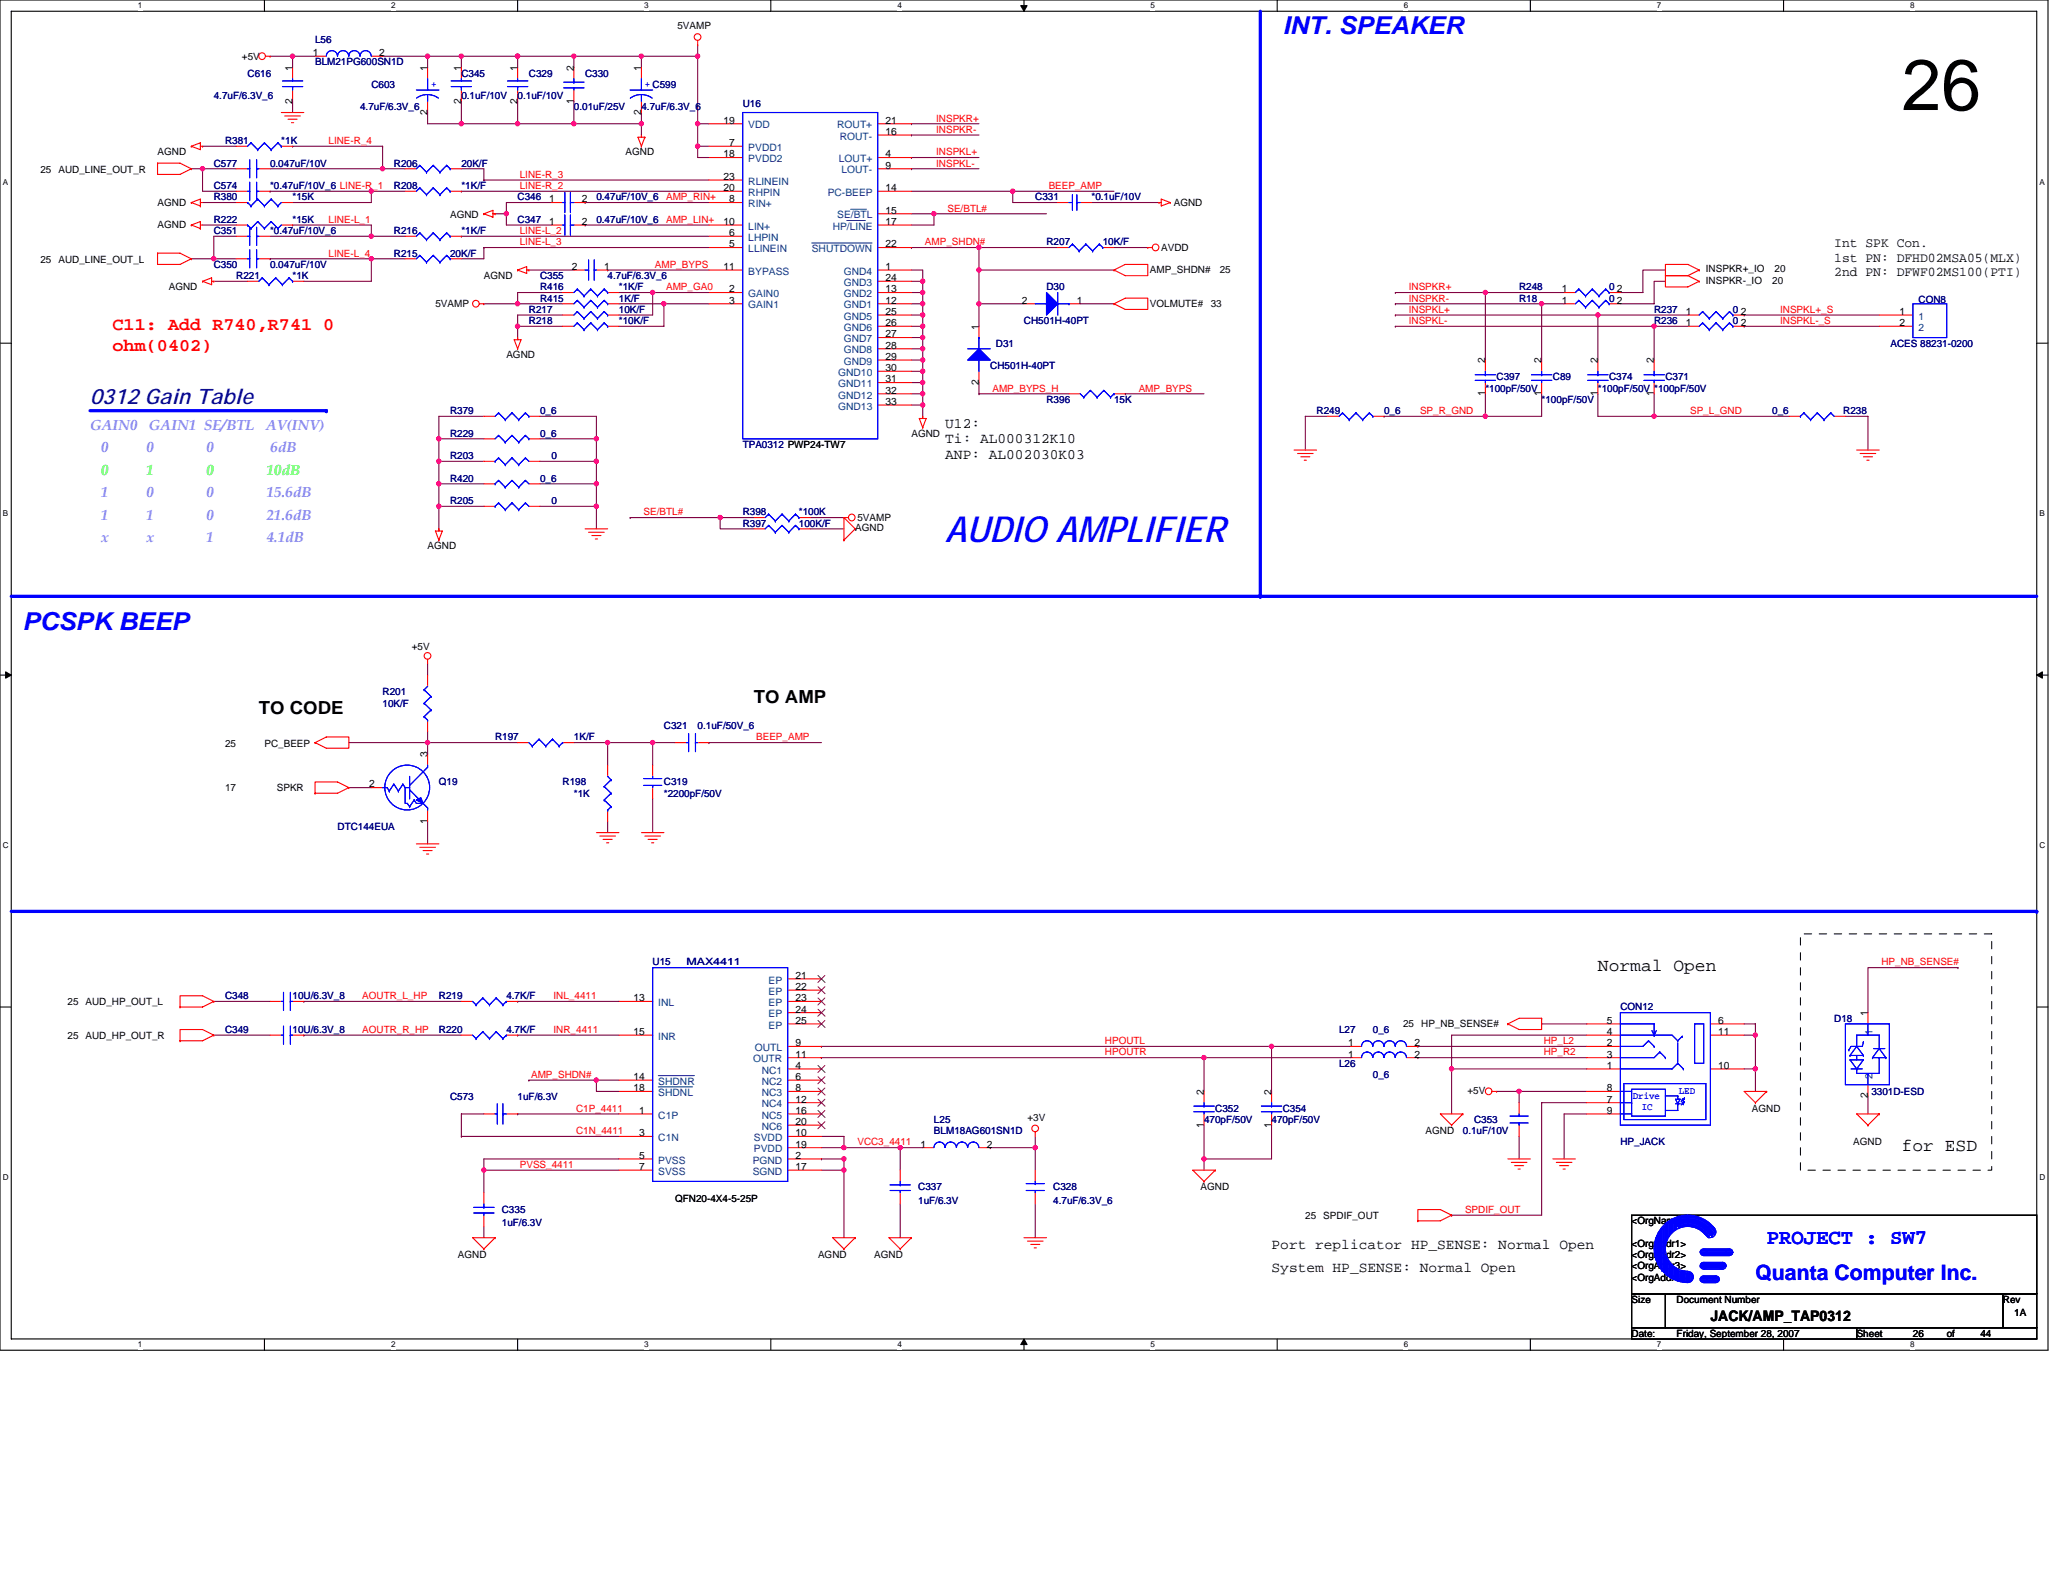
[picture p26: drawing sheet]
<svg xmlns="http://www.w3.org/2000/svg" width="279mm" height="216mm" viewBox="0 0 279 216" stroke-linecap="round" stroke-linejoin="round" font-family="sans-serif">
<defs><g id="words">
<text font-size="9.7" x="257.6" y="14.9">26</text>
<text font-size="4.9" fill="#00f" x="128" y="73.4">AUDIO AMPLIFIER</text>
<g font-size="3.3" fill="#00f">
<text x="173.7" y="4.6">INT. SPEAKER</text>
<text x="3" y="85.4">PCSPK BEEP</text>
</g>
<text font-size="2.9" fill="#0000a0" x="12.2" y="54.7">0312 Gain Table</text>
<g font-size="2.9" fill="#00f">
<text x="237.7" y="173.4">Quanta Computer Inc.</text>
<text x="239.3" y="168.5">PROJECT : SW7</text>
</g>
<g font-size="2.4" fill="#f00">
<text x="15.2" y="44.7">C11: Add R740,R741 0</text>
<text x="15.2" y="47.5">ohm(0402)</text>
</g>
<g font-size="2.4">
<text x="102.1" y="95.2">TO AMP</text>
<text x="35.1" y="96.8">TO CODE</text>
<text x="216.4" y="131.5">Normal Open</text>
<text x="257.6" y="155.9">for ESD</text>
</g>
<g font-size="2" fill="#8080ff">
<text x="12.2" y="58.2">GAIN0</text>
<text x="20.2" y="58.2">GAIN1 SE/BTL</text>
<text x="36" y="58.2">AV(INV)</text>
<text x="13.7" y="61.3">0</text>
<text x="19.8" y="61.3">0</text>
<text x="28" y="61.3">0</text>
<text x="36.6" y="61.3">6dB</text>
<text x="13.7" y="70.4">1</text>
<text x="13.7" y="67.4">1</text>
<text x="19.8" y="70.4">1</text>
<text x="19.8" y="67.4">0</text>
<text x="28" y="70.4">0</text>
<text x="28" y="67.4">0</text>
<text x="36.1" y="70.4">21.6dB</text>
<text x="36.1" y="67.4">15.6dB</text>
<text x="13.7" y="73.5">x</text>
<text x="19.8" y="73.5">x</text>
<text x="28" y="73.5">1</text>
<text x="36.1" y="73.5">4.1dB</text>
</g>
<g font-size="2">
<text x="128" y="58">U12:</text>
<text x="128" y="60">Ti: AL000312K10</text>
<text x="128" y="62.1">ANP: AL002030K03</text>
<text x="172.2" y="169.2">Port replicator HP_SENSE: Normal Open</text>
<text x="172.2" y="172.3">System HP_SENSE: Normal Open</text>
<text x="231.6" y="178.9">JACK/AMP_TAP0312</text>
</g>
<g font-size="2" fill="#0f0">
<text x="13.7" y="64.3">0</text>
<text x="19.8" y="64.3">1</text>
<text x="28" y="64.3">0</text>
<text x="36.1" y="64.3">10dB</text>
</g>
<g font-size="1.8">
<text x="248.4" y="33.5">Int SPK Con.</text>
<text x="248.4" y="35.4">1st PN: DFHD02MSA05(MLX)</text>
<text x="248.4" y="37.4">2nd PN: DFWF02MS100(PTI)</text>
</g>
<g font-size="1.4" fill="#000080">
<text x="42.7" y="5.8">L56</text>
<text x="33.5" y="10.4">C616</text>
<text x="42.7" y="8.8">BLM21PG600SN1D</text>
<text x="50.3" y="11.9">C603</text>
<text x="62.5" y="10.4">C345</text>
<text x="71.6" y="10.4">C329</text>
<text x="79.2" y="10.4">C330</text>
<text x="29" y="13.4">4.7uF/6.3V_6</text>
<text x="48.8" y="14.9">4.7uF/6.3V_6</text>
<text x="62.5" y="13.4">0.1uF/10V</text>
<text x="70.1" y="13.4">0.1uF/10V</text>
<text x="77.7" y="14.9">0.01uF/25V</text>
<text x="86.9" y="14.9">4.7uF/6.3V_6</text>
<text x="100.6" y="14.5">U16</text>
<text x="29" y="22.6">C577</text>
<text x="30.5" y="19.5">R381</text>
<text x="36.6" y="22.6">0.047uF/10V</text>
<text x="38.1" y="19.5">*1K</text>
<text x="53.3" y="22.6">R206</text>
<text x="62.5" y="22.6">20K/F</text>
<text x="29" y="25.6">C574</text>
<text x="29" y="27.1">R380</text>
<text x="36.6" y="25.6">*0.47uF/10V_6 LINE-R_1</text>
<text x="39.6" y="27.1">*15K</text>
<text x="53.3" y="25.6">R208</text>
<text x="62.5" y="25.6">*1K/F</text>
<text x="70.1" y="27.1">C346</text>
<text x="80.8" y="27.1">0.47uF/10V_6</text>
<text x="140.2" y="27.1">C331</text>
<text x="147.8" y="27.1">*0.1uF/10V</text>
<text x="29" y="31.7">C351</text>
<text x="29" y="30.2">R222</text>
<text x="36.6" y="31.7">*0.47uF/10V_6</text>
<text x="39.6" y="30.2">*15K</text>
<text x="53.3" y="34.8">R215</text>
<text x="53.3" y="31.7">R216</text>
<text x="61" y="34.8">20K/F</text>
<text x="62.5" y="31.7">*1K/F</text>
<text x="70.1" y="30.2">C347</text>
<text x="80.8" y="30.2">0.47uF/10V_6</text>
<text x="141.7" y="33.2">R207</text>
<text x="149.4" y="33.2">10K/F</text>
<text x="29" y="36.3">C350</text>
<text x="32" y="37.8">R221</text>
<text x="36.6" y="36.3">0.047uF/10V</text>
<text x="39.6" y="37.8">*1K</text>
<text x="73.2" y="40.9">R415</text>
<text x="73.2" y="37.8">C355</text>
<text x="73.2" y="39.3">R416</text>
<text x="82.3" y="37.8">4.7uF/6.3V_6</text>
<text x="83.8" y="40.9">1K/F</text>
<text x="83.8" y="39.3">*1K/F</text>
<text x="141.7" y="39.3">D30</text>
<text x="205.7" y="40.9">R18</text>
<text x="205.7" y="39.3">R248</text>
<text x="217.9" y="39.3">0</text>
<text x="217.9" y="40.9">0</text>
<text x="259.8" y="41">CON8</text>
<text x="71.6" y="42.4">R217</text>
<text x="71.6" y="43.9">R218</text>
<text x="83.8" y="42.4">10K/F</text>
<text x="83.8" y="43.9">*10K/F</text>
<text x="134.9" y="46.9">D31</text>
<text x="138.7" y="43.9">CH501H-40PT</text>
<text x="224" y="43.9">R236</text>
<text x="224" y="42.4">R237</text>
<text x="234.7" y="43.9">0</text>
<text x="234.7" y="42.4">0</text>
<text x="256" y="46.9">ACES 88231-0200</text>
<text x="134.1" y="50">CH501H-40PT</text>
<text x="201.2" y="53">*100pF/50V</text>
<text x="202.7" y="51.5">C397</text>
<text x="210.3" y="51.5">C89</text>
<text x="216.4" y="53">*100pF/50V *100pF/50V</text>
<text x="217.9" y="51.5">C374</text>
<text x="225.6" y="51.5">C371</text>
<text x="61" y="56.1">R379</text>
<text x="61" y="59.1">R229</text>
<text x="73.2" y="56.1">0_6</text>
<text x="73.2" y="59.1">0_6</text>
<text x="141.7" y="54.6">R396</text>
<text x="150.9" y="54.6">15K</text>
<text x="178.3" y="56.1">R249</text>
<text x="187.5" y="56.1">0_6</text>
<text x="208.8" y="54.6">*100pF/50V</text>
<text x="240" y="56.1">0_6</text>
<text x="249.6" y="56.1">R238</text>
<text x="61" y="65.2">R420</text>
<text x="61" y="62.2">R203</text>
<text x="73.2" y="65.2">0_6</text>
<text x="74.7" y="62.2">0</text>
<text x="100.6" y="60.7">TPA0312 PWP24-TW7</text>
<text x="61" y="68.3">R205</text>
<text x="74.7" y="68.3">0</text>
<text x="100.6" y="71.3">R397</text>
<text x="100.6" y="69.8">R398</text>
<text x="108.2" y="71.3">100K/F</text>
<text x="108.2" y="69.8">*100K</text>
<text x="51.8" y="94.2">R201</text>
<text x="51.8" y="95.7">10K/F</text>
<text x="67.1" y="100.3">R197</text>
<text x="77.7" y="100.3">1K/F</text>
<text x="89.9" y="98.8">C321</text>
<text x="94.5" y="98.8">0.1uF/50V_6</text>
<text x="59.4" y="106.4">Q19</text>
<text x="76.2" y="106.4">R198</text>
<text x="77.7" y="107.9">*1K</text>
<text x="89.9" y="106.4">C319</text>
<text x="89.9" y="107.9">*2200pF/50V</text>
<text x="45.7" y="112.5">DTC144EUA</text>
<text x="88.4" y="130.8">U15</text>
<text x="93" y="130.8">MAX4411</text>
<text x="30.5" y="135.3">C348</text>
<text x="39.6" y="135.3">10U/6.3V_8</text>
<text x="59.4" y="135.3">R219</text>
<text x="68.6" y="135.3">4.7K/F</text>
<text x="219.5" y="136.9">CON12</text>
<text x="30.5" y="139.9">C349</text>
<text x="39.6" y="139.9">10U/6.3V_8</text>
<text x="59.4" y="139.9">R220</text>
<text x="68.6" y="139.9">4.7K/F</text>
<text x="181.4" y="139.9">L27</text>
<text x="185.9" y="139.9">0_6</text>
<text x="248.4" y="138.4">D18</text>
<text x="61" y="149.1">C573</text>
<text x="70.1" y="149.1">1uF/6.3V</text>
<text x="181.4" y="144.5">L26</text>
<text x="185.9" y="146">0_6</text>
<text x="253.4" y="148.3">3301D-ESD</text>
<text x="126.5" y="152.1">L25</text>
<text x="126.5" y="153.6">BLM18AG601SN1D</text>
<text x="163.1" y="152.1">470pF/50V</text>
<text x="164.6" y="150.6">C352</text>
<text x="172.2" y="152.1">470pF/50V</text>
<text x="173.7" y="150.6">C354</text>
<text x="198.1" y="153.6">0.1uF/10V</text>
<text x="199.6" y="152.1">C353</text>
<text x="219.5" y="155.2">HP_JACK</text>
<text x="124.4" y="161.2">C337</text>
<text x="142.6" y="161.2">C328</text>
<text x="68" y="164.3">C335</text>
<text x="68" y="166.1">1uF/6.3V</text>
<text x="124.4" y="163.1">1uF/6.3V</text>
<text x="142.6" y="163.1">4.7uF/6.3V_6</text>
</g>
<g font-size="1.4">
<text x="91.7" y="4">5VAMP</text>
<text x="32.8" y="8.1">+5V</text>
<text x="39.6" y="9.6" transform="rotate(-90 39.6 9.6)">1</text>
<text x="42.4" y="7.6">1</text>
<text x="51.4" y="7.6">2</text>
<text x="57.9" y="9.6" transform="rotate(-90 57.9 9.6)">1</text>
<text x="62.5" y="9.6" transform="rotate(-90 62.5 9.6)">1</text>
<text x="70.1" y="9.6" transform="rotate(-90 70.1 9.6)">1</text>
<text x="77.7" y="9.6" transform="rotate(-90 77.7 9.6)">2</text>
<text x="86.8" y="9.6" transform="rotate(-90 86.8 9.6)">1</text>
<text x="39.6" y="14" transform="rotate(-90 39.6 14)">2</text>
<text x="57.9" y="15.6" transform="rotate(-90 57.9 15.6)">2</text>
<text x="62.5" y="14" transform="rotate(-90 62.5 14)">2</text>
<text x="70.1" y="14" transform="rotate(-90 70.1 14)">2</text>
<text x="77.7" y="14" transform="rotate(-90 77.7 14)">1</text>
<text x="86.8" y="15.6" transform="rotate(-90 86.8 15.6)">2</text>
<text x="98" y="16.7">19</text>
<text x="119.9" y="16.7">21</text>
<text x="5.5" y="23.5">25 AUD_LINE_OUT_R</text>
<text x="21.3" y="21">AGND</text>
<text x="84.7" y="21">AGND</text>
<text x="98" y="21.3">18</text>
<text x="98.8" y="19.8">7</text>
<text x="119.9" y="21.3">4</text>
<text x="119.9" y="18.3">16</text>
<text x="119.9" y="22.8">9</text>
<text x="21.3" y="27.9">AGND</text>
<text x="61" y="29.6">AGND</text>
<text x="74.4" y="27.4">1</text>
<text x="78.8" y="27.4">2</text>
<text x="98" y="24.4">23</text>
<text x="98" y="25.9">20</text>
<text x="98.8" y="27.4">8</text>
<text x="119.9" y="28.9">15</text>
<text x="119.9" y="25.9">14</text>
<text x="159" y="27.9">AGND</text>
<text x="5.5" y="35.7">25 AUD_LINE_OUT_L</text>
<text x="21.3" y="30.9">AGND</text>
<text x="74.4" y="30.5">1</text>
<text x="78.8" y="30.5">2</text>
<text x="98" y="30.5">10</text>
<text x="98.8" y="32">6</text>
<text x="98.8" y="33.5">5</text>
<text x="119.9" y="33.5">22</text>
<text x="119.9" y="30.5">17</text>
<text x="157.3" y="34">AVDD</text>
<text x="22.9" y="39.3">AGND</text>
<text x="59" y="41.6">5VAMP</text>
<text x="65.5" y="37.8">AGND</text>
<text x="77.4" y="36.6">2</text>
<text x="81.8" y="36.6">1</text>
<text x="98" y="36.6">11</text>
<text x="98.8" y="39.6">2</text>
<text x="98.8" y="41.1">3</text>
<text x="119.9" y="38.1">24</text>
<text x="119.9" y="39.6">13</text>
<text x="119.9" y="41.1">12</text>
<text x="119.9" y="36.6">1</text>
<text x="138.4" y="41.1">2</text>
<text x="145.8" y="41.1">1</text>
<text x="155.7" y="41.6">VOLMUTE#</text>
<text x="155.7" y="37">AMP_SHDN#</text>
<text x="164" y="41.6">33</text>
<text x="165.2" y="37">25</text>
<text x="211.5" y="41.1">1</text>
<text x="211.5" y="39.6">1</text>
<text x="219" y="41.1">2</text>
<text x="219" y="39.6">2</text>
<text x="231" y="36.9">INSPKR+_IO</text>
<text x="231" y="38.4">INSPKR-_IO</text>
<text x="240" y="38.4">20</text>
<text x="240.3" y="36.9">20</text>
<text x="119.9" y="42.7">25</text>
<text x="119.9" y="44.2">26</text>
<text x="119.9" y="45.7">27</text>
<text x="119.9" y="47.2">28</text>
<text x="132.6" y="44.7" transform="rotate(-90 132.6 44.7)">1</text>
<text x="228.3" y="44.2">1</text>
<text x="228.3" y="42.7">1</text>
<text x="235.8" y="44.2">2</text>
<text x="235.8" y="42.7">2</text>
<text x="257.3" y="42.7">1</text>
<text x="257.3" y="44.2">2</text>
<text x="68.6" y="48.5">AGND</text>
<text x="119.9" y="48.7">29</text>
<text x="119.9" y="50.3">30</text>
<text x="119.9" y="51.8">31</text>
<text x="119.9" y="53.3">32</text>
<text x="132.6" y="52.1" transform="rotate(-90 132.6 52.1)">2</text>
<text x="201.1" y="53.7" transform="rotate(-90 201.1 53.7)">1</text>
<text x="201.1" y="49.2" transform="rotate(-90 201.1 49.2)">2</text>
<text x="208.8" y="53.7" transform="rotate(-90 208.8 53.7)">1</text>
<text x="208.8" y="49.2" transform="rotate(-90 208.8 49.2)">2</text>
<text x="216.4" y="53.7" transform="rotate(-90 216.4 53.7)">1</text>
<text x="216.4" y="49.2" transform="rotate(-90 216.4 49.2)">2</text>
<text x="224" y="53.7" transform="rotate(-90 224 53.7)">1</text>
<text x="224" y="49.2" transform="rotate(-90 224 49.2)">2</text>
<text x="119.9" y="54.8">33</text>
<text x="123.4" y="59.1">AGND</text>
<text x="115.8" y="71.9">AGND</text>
<text x="116.1" y="70.6">5VAMP</text>
<text x="57.9" y="74.4">AGND</text>
<text x="55.8" y="88.1">+5V</text>
<text x="30.5" y="101.2">25</text>
<text x="35.8" y="101.2">PC_BEEP</text>
<text x="30.5" y="107.1">17</text>
<text x="37.5" y="107.1">SPKR</text>
<text x="50" y="106.7">2</text>
<text x="57.9" y="102.6" transform="rotate(-90 57.9 102.6)">3</text>
<text x="57.9" y="111.6" transform="rotate(-90 57.9 111.6)">1</text>
<text x="9.1" y="136.1">25 AUD_HP_OUT_L</text>
<text x="85.8" y="135.6">13</text>
<text x="107.7" y="132.6">21</text>
<text x="107.7" y="134.1">22</text>
<text x="107.7" y="135.6">23</text>
<text x="107.7" y="137.1">24</text>
<text x="253" y="137.6" transform="rotate(-90 253 137.6)">1</text>
<text x="9.1" y="140.7">25 AUD_HP_OUT_R</text>
<text x="85.8" y="140.2">15</text>
<text x="107.7" y="143.2">11</text>
<text x="107.7" y="141.7">9</text>
<text x="107.7" y="138.7">25</text>
<text x="182.6" y="143.2">1</text>
<text x="182.6" y="141.7">1</text>
<text x="190" y="139.1">25</text>
<text x="191.6" y="143.2">2</text>
<text x="191.6" y="141.7">2</text>
<text x="192.5" y="139.1">HP_NB_SENSE#</text>
<text x="217.6" y="138.7">5</text>
<text x="217.6" y="140.2">4</text>
<text x="217.6" y="141.7">2</text>
<text x="217.6" y="143.2">3</text>
<text x="232.7" y="138.7">6</text>
<text x="232.7" y="140.2">11</text>
<text x="85.8" y="147.8">18</text>
<text x="85.8" y="146.3">14</text>
<text x="107.7" y="146.3">6</text>
<text x="107.7" y="149.3">12</text>
<text x="107.7" y="147.8">8</text>
<text x="107.7" y="144.8">4</text>
<text x="163" y="148.3" transform="rotate(-90 163 148.3)">2</text>
<text x="172.2" y="148.3" transform="rotate(-90 172.2 148.3)">2</text>
<text x="198.7" y="148.1">+5V</text>
<text x="217.6" y="144.8">1</text>
<text x="217.6" y="147.8">8</text>
<text x="217.6" y="149.3">7</text>
<text x="232.7" y="144.8">10</text>
<text x="253" y="148.8" transform="rotate(-90 253 148.8)">2</text>
<text x="86.6" y="150.9">1</text>
<text x="86.6" y="153.9">3</text>
<text x="107.7" y="150.9">16</text>
<text x="107.7" y="152.4">20</text>
<text x="107.7" y="153.9">10</text>
<text x="107.7" y="155.4">19</text>
<text x="124.7" y="155.4">1</text>
<text x="133.6" y="155.4">2</text>
<text x="139.1" y="151.8">+3V</text>
<text x="163" y="152.7" transform="rotate(-90 163 152.7)">1</text>
<text x="172.2" y="152.7" transform="rotate(-90 172.2 152.7)">1</text>
<text x="193.1" y="153.6">AGND</text>
<text x="217.6" y="150.9">9</text>
<text x="237.3" y="150.6">AGND</text>
<text x="251" y="155.2">AGND</text>
<text x="86.6" y="157">5</text>
<text x="86.6" y="158.5">7</text>
<text x="107.7" y="158.5">17</text>
<text x="107.7" y="157">2</text>
<text x="162.6" y="161.2">AGND</text>
<text x="91.4" y="162.8">QFN20-4X4-5-25P</text>
<text x="176.8" y="165.1">25 SPDIF_OUT</text>
<text x="221" y="165.8">&lt;OrgName&gt;</text>
<text x="62" y="170.4">AGND</text>
<text x="110.8" y="170.4">AGND</text>
<text x="118.4" y="170.4">AGND</text>
<text x="221" y="168.9">&lt;OrgAddr1&gt;</text>
<text x="221" y="170.4">&lt;OrgAddr2&gt;</text>
<text x="221" y="171.9">&lt;OrgAddr3&gt;</text>
<text x="221" y="173.4">&lt;OrgAddr4&gt;</text>
<text x="221" y="176.5">Size</text>
<text x="227.1" y="176.5">Document Number</text>
<text x="271.3" y="176.5">Rev</text>
<text x="272.8" y="178.3">1A</text>
<text x="221" y="181.1">Date:</text>
<text x="227.1" y="181.1">Friday, September 28, 2007</text>
<text x="251.5" y="181.1">Sheet</text>
<text x="259.1" y="181.1">26</text>
<text x="263.7" y="181.1">of</text>
<text x="268.2" y="181.1">44</text>
</g>
<g font-size="1.4" fill="#00f">
<text x="58.4" y="11.7">+</text>
<text x="87.3" y="11.7">+ C599</text>
<text x="221.1" y="148.9">Drive</text>
<text x="227.4" y="148.1">LED</text>
<text x="222.4" y="150.3">IC</text>
</g>
<g font-size="1.4" fill="#004080">
<text x="101.3" y="17.4">VDD</text>
<text x="113.4" y="17.4">ROUT+</text>
<text x="101.3" y="20.4">PVDD1</text>
<text x="101.3" y="22">PVDD2</text>
<text x="113.6" y="22">LOUT+</text>
<text x="113.7" y="18.9">ROUT-</text>
<text x="114" y="23.5">LOUT-</text>
<text x="101.3" y="25">RLINEIN</text>
<text x="101.3" y="26.5">RHPIN</text>
<text x="101.3" y="28.1">RIN+</text>
<text x="112.1" y="26.5">PC-BEEP</text>
<text x="113.4" y="29.6">SE/BTL</text>
<text x="101.3" y="31.1">LIN+</text>
<text x="101.3" y="32.6">LHPIN</text>
<text x="101.3" y="34.2">LLINEIN</text>
<text x="109.9" y="34.2">SHUTDOWN</text>
<text x="112.8" y="31.1">HP/LINE</text>
<text x="101.3" y="37.2">BYPASS</text>
<text x="101.3" y="40.3">GAIN0</text>
<text x="101.3" y="41.8">GAIN1</text>
<text x="114.3" y="38.7">GND3</text>
<text x="114.3" y="40.3">GND2</text>
<text x="114.3" y="41.8">GND1</text>
<text x="114.3" y="37.2">GND4</text>
<text x="114.3" y="43.3">GND5</text>
<text x="114.3" y="44.8">GND6</text>
<text x="114.3" y="46.4">GND7</text>
<text x="114.3" y="47.9">GND8</text>
<text x="259.8" y="43.3">1</text>
<text x="259.8" y="44.8">2</text>
<text x="113.5" y="50.9">GND10</text>
<text x="113.5" y="52.5">GND11</text>
<text x="113.5" y="54">GND12</text>
<text x="114.3" y="49.4">GND9</text>
<text x="113.5" y="55.5">GND13</text>
<text x="89.2" y="136.3">INL</text>
<text x="104.1" y="133.2">EP</text>
<text x="104.1" y="134.7">EP</text>
<text x="104.1" y="136.3">EP</text>
<text x="104.1" y="137.8">EP</text>
<text x="89.2" y="140.8">INR</text>
<text x="102" y="143.9">OUTR</text>
<text x="102.2" y="142.4">OUTL</text>
<text x="104.1" y="139.3">EP</text>
<text x="253.6" y="140.2" transform="rotate(-90 253.6 140.2)">1</text>
<text x="89.2" y="148.5">SHDNL</text>
<text x="89.2" y="146.9">SHDNR</text>
<text x="103.2" y="146.9">NC2</text>
<text x="103.2" y="150">NC4</text>
<text x="103.2" y="148.5">NC3</text>
<text x="103.2" y="145.4">NC1</text>
<text x="253.6" y="146.2" transform="rotate(-90 253.6 146.2)">2</text>
<text x="89.2" y="151.5">C1P</text>
<text x="89.2" y="154.6">C1N</text>
<text x="102.1" y="154.6">SVDD</text>
<text x="103.2" y="151.5">NC5</text>
<text x="103.2" y="153">NC6</text>
<text x="89.2" y="157.6">PVSS</text>
<text x="89.2" y="159.1">SVSS</text>
<text x="101.9" y="159.1">SGND</text>
<text x="101.9" y="157.6">PGND</text>
<text x="102.1" y="156.1">PVDD</text>
</g>
<g font-size="1.4" fill="#f00">
<text x="126.8" y="16.5">INSPKR+</text>
<text x="126.8" y="18">INSPKR-</text>
<text x="44.5" y="19.5">LINE-R_4</text>
<text x="126.8" y="22.6">INSPKL-</text>
<text x="126.8" y="21">INSPKL+</text>
<text x="70.4" y="25.6">LINE-R_2</text>
<text x="70.4" y="24.1">LINE-R_3</text>
<text x="90.2" y="27.1">AMP_RIN+</text>
<text x="128.3" y="28.7">SE/BTL#</text>
<text x="142" y="25.6">BEEP_AMP</text>
<text x="44.5" y="30.2">LINE-L_1</text>
<text x="44.5" y="34.8">LINE-L_4</text>
<text x="70.4" y="33.2">LINE-L_3</text>
<text x="70.4" y="31.7">LINE-L_2</text>
<text x="90.2" y="30.2">AMP_LIN+</text>
<text x="125.3" y="33.2">AMP_SHDN#</text>
<text x="88.7" y="36.3">AMP_BYPS</text>
<text x="90.2" y="39.3">AMP_GA0</text>
<text x="190.8" y="40.9">INSPKR-</text>
<text x="190.8" y="39.3">INSPKR+</text>
<text x="190.8" y="43.9">INSPKL-</text>
<text x="190.8" y="42.4">INSPKL+</text>
<text x="241.1" y="42.4">INSPKL+_S</text>
<text x="241.1" y="43.9">INSPKL-_S</text>
<text x="134.4" y="53">AMP_BYPS_H</text>
<text x="154.2" y="53">AMP_BYPS</text>
<text x="192.3" y="56.1">SP_R_GND</text>
<text x="228.9" y="56.1">SP_L_GND</text>
<text x="87.2" y="69.8">SE/BTL#</text>
<text x="102.4" y="100.3">BEEP_AMP</text>
<text x="254.8" y="130.8">HP_NB_SENSE#</text>
<text x="49.1" y="135.3">AOUTR_L_HP</text>
<text x="75" y="135.3">INL_4411</text>
<text x="49.1" y="139.9">AOUTR_R_HP</text>
<text x="75" y="139.9">INR_4411</text>
<text x="149.6" y="143">HPOUTR</text>
<text x="149.6" y="141.4">HPOUTL</text>
<text x="209.1" y="141.4">HP_L2</text>
<text x="209.1" y="143">HP_R2</text>
<text x="71.9" y="146">AMP_SHDN#</text>
<text x="78" y="150.6">C1P_4411</text>
<text x="78" y="153.6">C1N_4411</text>
<text x="116.1" y="155.2">VCC3_4411</text>
<text x="70.4" y="158.2">PVSS_4411</text>
<text x="198.4" y="164.3">SPDIF_OUT</text>
</g>
<g font-size="1.1">
<text x="18.7" y="1.1">1</text>
<text x="53" y="1.1">2</text>
<text x="87.2" y="1.1">3</text>
<text x="121.5" y="1.1">4</text>
<text x="155.8" y="1.1">5</text>
<text x="190.1" y="1.1">6</text>
<text x="224.4" y="1.1">7</text>
<text x="258.7" y="1.1">8</text>
<text x=".4" y="25">A</text>
<text x="276.2" y="25">A</text>
<text x=".4" y="70">B</text>
<text x="276.2" y="70">B</text>
<text x=".4" y="114.9">C</text>
<text x="276.2" y="114.9">C</text>
<text x=".4" y="159.9">D</text>
<text x="276.2" y="159.9">D</text>
<text x="18.7" y="182.5">1</text>
<text x="53" y="182.5">2</text>
<text x="87.2" y="182.5">3</text>
<text x="121.5" y="182.5">4</text>
<text x="155.8" y="182.5">5</text>
<text x="190.1" y="182.5">6</text>
<text x="224.4" y="182.5">7</text>
<text x="258.7" y="182.5">8</text>
</g>
</g></defs>
<path d="M0 0h277.4v182.9h-277.4zM1.5 1.5h274.3v179.9h-274.3z" fill="none" stroke="#000" stroke-width=".15"/>
<g fill="#fff">
<path d="M18.7 .1h.6v1.3h-.6z"/>
<path d="M18.7 181.5h.6v1.2h-.6z"/>
</g>
<path d="M35.8 0v1.5M35.8 181.4v1.5" fill="none" stroke="#000" stroke-width=".15"/>
<g fill="#fff">
<path d="M53 .1h.6v1.3h-.6z"/>
<path d="M53 181.5h.6v1.2h-.6z"/>
</g>
<path d="M70.1 0v1.5M70.1 181.4v1.5" fill="none" stroke="#000" stroke-width=".15"/>
<g fill="#fff">
<path d="M87.2 .1h.6v1.3h-.6z"/>
<path d="M87.2 181.5h.6v1.2h-.6z"/>
</g>
<path d="M104.4 0v1.5M104.4 181.4v1.5" fill="none" stroke="#000" stroke-width=".15"/>
<g fill="#fff">
<path d="M121.5 .1h.6v1.3h-.6z"/>
<path d="M121.5 181.5h.6v1.2h-.6z"/>
</g>
<path d="M138.7 0v1.5M138.7 181.4v1.5" fill="none" stroke="#000" stroke-width=".15"/>
<path d="M138.2 .8h.9l-.4 .7zM138.7 181.4l.4 .7h-.9z" fill="#000" stroke="#000" stroke-width=".14"/>
<g fill="#fff">
<path d="M155.8 .1h.6v1.3h-.6z"/>
<path d="M155.8 181.5h.6v1.2h-.6z"/>
</g>
<path d="M173 0v1.5M173 181.4v1.5" fill="none" stroke="#000" stroke-width=".15"/>
<g fill="#fff">
<path d="M190.1 .1h.6v1.3h-.6z"/>
<path d="M190.1 181.5h.6v1.2h-.6z"/>
</g>
<path d="M207.3 0v1.5M207.3 181.4v1.5" fill="none" stroke="#000" stroke-width=".15"/>
<g fill="#fff">
<path d="M224.4 .1h.6v1.3h-.6z"/>
<path d="M224.4 181.5h.6v1.2h-.6z"/>
</g>
<path d="M241.6 0v1.5M241.6 181.4v1.5" fill="none" stroke="#000" stroke-width=".15"/>
<g fill="#fff">
<path d="M258.7 .1h.6v1.3h-.6z"/>
<path d="M258.7 181.5h.6v1.2h-.6z"/>
<path d="M.4 24h.7v1.2h-.7z"/>
<path d="M276.2 24h.8v1.2h-.8z"/>
<path d="M.4 69h.7v1.2h-.7z"/>
<path d="M276.2 69h.7v1.2h-.7z"/>
</g>
<path d="M0 46.5h1.5M275.8 46.5h1.6" fill="none" stroke="#000" stroke-width=".15"/>
<g fill="#fff">
<path d="M.4 113.9h.8v1.2h-.8z"/>
<path d="M276.2 113.9h.8v1.2h-.8z"/>
</g>
<path d="M0 91.4h1.5M275.8 91.4h1.6" fill="none" stroke="#000" stroke-width=".15"/>
<path d="M.8 91l.7 .4-.7 .5zM275.8 91.4l.8-.4v.9z" fill="#000" stroke="#000" stroke-width=".14"/>
<g fill="#fff">
<path d="M.4 158.9h.8v1.2h-.8z"/>
<path d="M276.2 158.9h.8v1.2h-.8z"/>
</g>
<path d="M0 136.4h1.5M275.8 136.4h1.6M221 164.6h54.8v10.7h-54.8zM221 175.3h4.6v4.5h-4.6zM221 179.8h30.5v1.6h-30.5zM225.6 175.3h45.7v4.5h-45.7zM251.5 179.8h24.3v1.6h-24.3zM271.3 175.3h4.5v4.5h-4.5z" fill="none" stroke="#000" stroke-width=".15"/>
<g fill="none" stroke="#800040" stroke-width=".15">
<path d="M27.4 19.8h4.6M36.6 7.6h3M39.6 13.7v1.5M39.6 7.6h.1M39.6 7.6h3.1M39.6 19.8h.1M39.6 7.6v1.5M39.6 19.8h12.2M51.8 19.8h.1M51.8 7.6h6.1M51.8 19.8v3.1M57.9 15.2v1.6h4.6"/>
<path d="M57.9 7.6v1.5M57.9 7.6h.1M57.9 7.6h36.6M62.5 16.8h.1M62.5 13.7v3.1M62.5 7.6v1.5M62.5 7.6h.1M62.5 16.8h24.4M70.1 7.6v1.5M70.1 7.6h.1M70.1 13.7v3.1M70.1 16.8h.1"/>
<path d="M77.7 16.8h.1M77.7 7.6h.1M77.7 13.7v3.1M77.7 7.6v1.5M86.9 16.8v1.5M86.9 7.6h.1M86.9 7.6v1.5M86.9 15.2v1.6M94.5 19.8v1.5h1.5M94.5 7.6h.1M94.5 19.8h1.5M94.5 16.8h.1"/>
<path d="M94.5 16.8h1.5M94.5 6.1v1.5M94.5 7.6v12.2M123.4 16.8h.1M123.4 18.3h.1M123.4 16.8h9.2M123.4 18.3h9.2M25.9 35.1h3.1M25.9 22.9h1.5M27.4 22.9h4.6M27.4 22.9v3h4.6M27.4 22.9h.1"/>
<path d="M27.4 30.5h4.6M27.4 27.4h4.6M29 35.1h.1M29 38.1h4.5M29 35.1h3M32 32h-3v3.1M36.6 22.9h15.2M36.6 32h13.7M36.6 35.1h.1M36.6 25.9h.1M36.6 25.9h18.3M36.6 35.1h13.7"/>
<path d="M39.6 30.5h10.7v1.5M39.6 30.5h.1M50.3 35.1v3h-9.2M50.3 25.9v1.5h-10.7M50.3 25.9h.1M50.3 35.1h4.6M50.3 32h.1M50.3 35.1h.1M50.3 32h4.6M51.8 22.9h3.1M62.5 22.9h3v1.5M62.5 25.9h.1"/>
<path d="M62.5 32h.1M62.5 25.9h33.5M62.5 32h33.5M65.5 33.5v1.6h-3M65.5 33.5h.1M65.5 24.4h.1M65.5 33.5h30.5M65.5 24.4h30.5M67.1 29h1.5M68.6 29v1.5h6.1M68.6 29h.1M71.6 36.6h6.1"/>
<path d="M74.7 27.4h-6.1v1.6M76.2 39.6h-6.1v1.5M79.2 27.4h.1M79.2 30.5h.1M79.2 27.4h16.8M79.2 30.5h16.8M82.3 36.6h.1M82.3 36.6h13.7M83.8 39.6h4.6M88.4 39.6v3.1h-4.6M88.4 39.6h.1M88.4 39.6h7.6"/>
<path d="M123.4 22.9h.1M123.4 21.3h.1M123.4 36.6h1.6v1.5M123.4 38.1h1.6M123.4 39.6h1.6M123.4 33.5h.1M123.4 29h3.1M123.4 25.9h13.8M123.4 22.9h9.2M123.4 21.3h9.2M123.4 33.5h9.2M125 38.1h.1"/>
<path d="M125 39.6h.1M125 38.1v18.3M126.5 29h.1M126.5 29v1.5h-3.1M126.5 29h15.2M132.6 36.6h.1M132.6 33.5h10.7M132.6 33.5h.1M132.6 33.5v7.6M132.6 36.6h18.3M137.2 25.9h.1M137.2 25.9v1.5h6.1"/>
<path d="M137.2 25.9h13.7M147.8 27.4h9.2M150.9 33.5h4.5M189 39.6h.1M189 39.6h22.8M201.2 39.6h.1M201.2 39.6v9.2M225.6 36.6h-3.1v3h-3M225.6 38.1h-1.6v3h-4.5M59.4 59.4h6.1M59.4 59.4h.1M59.4 59.4v12.2"/>
<path d="M65.5 56.4h-6.1v3M65.5 41.1h4.6M70.1 41.1h.1M70.1 44.2v1.5M70.1 44.2h.1M70.1 41.1h6.1M70.1 44.2h6.1M73.2 59.4h7.6M73.2 56.4h7.6v3M76.2 42.7h-6.1v1.5M80.8 59.4h.1M80.8 59.4v12.2"/>
<path d="M83.8 41.1h6.1M89.9 41.1h.1M89.9 41.1v3.1h-6.1M89.9 41.1h6.1M123.4 50.3h1.6M123.4 44.2h1.6M123.4 48.8h1.6M123.4 42.7h1.6M123.4 41.1h1.6M123.4 51.8h1.6M123.4 47.2h1.6M123.4 53.3h1.6"/>
<path d="M123.4 45.7h1.6M123.4 54.9h1.6M125 42.7h.1M125 48.8h.1M125 44.2h.1M125 50.3h.1M125 54.9h.1M125 45.7h.1M125 47.2h.1M125 51.8h.1M125 41.1h.1M125 53.3h.1"/>
<path d="M132.6 41.1v3.1M132.6 53.3h.1M132.6 41.1h6.1M132.6 51.8v1.5M132.6 53.3h12.2M146.3 41.1h4.6M152.4 53.3h.1M152.4 53.3h10.7M179.8 56.4h-3v4.6M187.5 56.4h.1M189 41.1h.1M189 44.2h.1"/>
<path d="M189 42.7h.1M189 41.1h22.8M189 44.2h39.6M189 42.7h39.6M201.2 53.3v3.1M201.2 56.4h.1M208.8 41.1h.1M208.8 53.3v3.1h-21.3M208.8 41.1v7.7M216.4 42.7h.1M216.4 42.7v6.1M216.4 53.3v3.1h7.6"/>
<path d="M224 44.2h.1M224 44.2v4.6M224 53.3v3.1M224 56.4h.1M224 56.4h18.3M236.2 42.7h.1M236.2 44.2h.1M236.2 44.2h18.3M236.2 42.7h18.3M249.9 56.4h3.1v4.6M59.4 62.5h6.1M59.4 68.6h6.1"/>
<path d="M59.4 65.5h6.1M59.4 68.6h.1M59.4 62.5h.1M59.4 65.5h.1M73.2 68.6h7.6M73.2 65.5h7.6M73.2 62.5h7.6M80.8 62.5h.1M80.8 68.6h.1M80.8 65.5h.1M85.3 70.1h.1M85.3 70.1h16.8"/>
<path d="M97.5 70.1h.1M97.5 70.1v1.5h4.6M109.7 70.1h4.6M109.7 71.6h4.6M57.9 89.9v1.5M57.9 99.1v1.5M47.2 106.7h3.1M47.2 100.6h10.7M57.9 100.6h12.2M57.9 100.6h.1M57.9 111.3v3M57.9 100.6v1.5"/>
<path d="M77.7 100.6h4.6M82.3 111.3v1.5M82.3 100.6v3M82.3 100.6h.1M82.3 100.6h9.1M88.4 100.6h.1M88.4 100.6v3M88.4 108.2v4.6M96 100.6h.1M96 100.6h15.3M29 135.6h7.6M41.1 135.6h.1"/>
<path d="M41.1 135.6h21.4M70.1 135.6h.1M70.1 135.6h13.7M208.8 138.7h6.1M236.2 138.7h1.5v1.5M265.2 131.1h-12.2v6.1M265.2 131.1h.1M29 140.2h7.6M41.1 140.2h.1M41.1 140.2h21.4M62.5 153.9h.1M62.5 153.9h21.3"/>
<path d="M65.5 158.5v3M65.5 158.5h.1M65.5 150.9h-3v3M65.5 158.5h18.3M70.1 150.9h.1M70.1 140.2h.1M70.1 140.2h13.7M70.1 150.9h13.7M71.6 146.3h.1M71.6 146.3h9.2M80.8 146.3h3M80.8 146.3v1.5h3"/>
<path d="M80.8 146.3h.1M83.8 157h-18.3v1.5M111.3 157h.1M111.3 158.5h3M111.3 155.4h3M111.3 153.9h3v1.5M111.3 157h3v1.5M111.3 143.3h.1M111.3 141.7h.1M111.3 141.7h60.9M111.3 143.3h71.6M114.3 158.5h.1"/>
<path d="M114.3 155.4h.1M114.3 155.4h10.7M114.3 158.5v9.1M121.9 155.4h.1M121.9 155.4v3.1M134.1 155.4h.1M134.1 155.4h6.1M140.2 155.4v3.1M140.2 153.9v1.5M163.1 157h.1M163.1 152.4v6.1M163.1 143.3h.1"/>
<path d="M163.1 143.3v4.5M172.2 152.4v4.6h-9.1M172.2 141.7h10.7M172.2 141.7v6.1M192 141.7h.1M192 143.3h.1M192 141.7h22.9M192 143.3h22.9M196.6 144.8v6.1M196.6 144.8h.1M196.6 144.8h18.3M202.7 147.8h3"/>
<path d="M205.7 147.8h.1M205.7 153.9v3.1M205.7 147.8v1.6M205.7 147.8h9.2M214.9 140.2h-18.3v4.6M214.9 150.9h-3.1v6.1M214.9 149.4h-6.1v15.2h-12.2M236.2 140.2h1.5M236.2 144.8h1.5M237.7 144.8h.1M237.7 140.2h.1M237.7 140.2v7.6"/>
<path d="M253 148.4v2.5M65.5 166.1v1.5M121.9 163.1v4.5M140.2 163.1v4.5M196.6 164.6h.1"/>
</g>
<g fill="#f0f" stroke="#f0f" stroke-width=".15">
<circle cx="70.1" cy="41.1" r=".29"/>
<circle cx="89.9" cy="41.1" r=".29"/>
<circle cx="137.1" cy="25.9" r=".29"/>
<circle cx="125" cy="42.7" r=".29"/>
<circle cx="62.5" cy="16.8" r=".29"/>
<circle cx="125" cy="48.8" r=".29"/>
<circle cx="50.3" cy="25.9" r=".29"/>
<circle cx="50.3" cy="32" r=".29"/>
<circle cx="94.5" cy="7.6" r=".29"/>
<circle cx="70.1" cy="7.6" r=".29"/>
<circle cx="125" cy="38.1" r=".29"/>
<circle cx="125" cy="44.2" r=".29"/>
<circle cx="57.9" cy="7.6" r=".29"/>
<circle cx="50.3" cy="35" r=".29"/>
<circle cx="28.9" cy="35" r=".29"/>
<circle cx="132.6" cy="41.1" r=".29"/>
<circle cx="126.5" cy="28.9" r=".29"/>
<circle cx="86.9" cy="16.8" r=".29"/>
<circle cx="77.7" cy="16.8" r=".29"/>
<circle cx="39.6" cy="7.6" r=".29"/>
<circle cx="125" cy="50.3" r=".29"/>
<circle cx="94.5" cy="19.8" r=".29"/>
<circle cx="94.5" cy="16.8" r=".29"/>
<circle cx="77.7" cy="7.6" r=".29"/>
<circle cx="86.9" cy="7.6" r=".29"/>
<circle cx="125" cy="54.9" r=".29"/>
<circle cx="88.4" cy="39.6" r=".29"/>
<circle cx="125" cy="39.6" r=".29"/>
<circle cx="70.1" cy="16.8" r=".29"/>
<circle cx="125" cy="45.7" r=".29"/>
<circle cx="27.4" cy="22.8" r=".29"/>
<circle cx="125" cy="47.2" r=".29"/>
<circle cx="68.6" cy="28.9" r=".29"/>
<circle cx="125" cy="51.8" r=".29"/>
<circle cx="125" cy="41.1" r=".29"/>
<circle cx="51.8" cy="22.8" r=".29"/>
<circle cx="70.1" cy="44.2" r=".29"/>
<circle cx="62.5" cy="7.6" r=".29"/>
<circle cx="80.8" cy="62.5" r=".29"/>
<circle cx="80.8" cy="68.6" r=".29"/>
<circle cx="59.4" cy="59.4" r=".29"/>
<circle cx="59.4" cy="68.6" r=".29"/>
<circle cx="59.4" cy="62.5" r=".29"/>
<circle cx="88.4" cy="100.6" r=".29"/>
<circle cx="57.9" cy="100.6" r=".29"/>
<circle cx="97.5" cy="70.1" r=".29"/>
<circle cx="80.8" cy="65.5" r=".29"/>
<circle cx="125" cy="53.3" r=".29"/>
<circle cx="59.4" cy="65.5" r=".29"/>
<circle cx="80.8" cy="59.4" r=".29"/>
<circle cx="224" cy="44.2" r=".29"/>
<circle cx="216.4" cy="42.7" r=".29"/>
<circle cx="201.2" cy="39.6" r=".29"/>
<circle cx="208.8" cy="41.1" r=".29"/>
<circle cx="132.6" cy="36.6" r=".29"/>
<circle cx="132.6" cy="33.5" r=".29"/>
<circle cx="140.2" cy="155.4" r=".29"/>
<circle cx="114.3" cy="158.5" r=".29"/>
<circle cx="121.9" cy="155.4" r=".29"/>
<circle cx="65.5" cy="158.5" r=".29"/>
<circle cx="114.3" cy="157" r=".29"/>
<circle cx="80.8" cy="146.3" r=".29"/>
<circle cx="114.3" cy="155.4" r=".29"/>
<circle cx="205.7" cy="147.8" r=".29"/>
<circle cx="237.7" cy="144.8" r=".29"/>
<circle cx="196.6" cy="144.8" r=".29"/>
<circle cx="163.1" cy="157" r=".29"/>
<circle cx="237.7" cy="140.2" r=".29"/>
<circle cx="163.1" cy="143.2" r=".29"/>
<circle cx="172.2" cy="141.7" r=".29"/>
<circle cx="82.3" cy="100.6" r=".29"/>
<circle cx="201.2" cy="56.4" r=".29"/>
<circle cx="224" cy="56.4" r=".29"/>
</g>
<g fill="none" stroke="#f00" stroke-width=".15">
<path d="M25.9 19.8l1.2-.5v1zM25.9 19.8h.1M27.1 19.8h.3M27.4 19.8h.1M32 19.8h1.5M36 7.6h.6M36.6 7.6h.1M38.1 15.2h3M38.1 19.8h1.5M38.6 15.7h2.1M39 16.2h1.2M39.5 16.6h.3"/>
<path d="M39.6 9.1v1.6M39.6 12.2v1.5M42.7 7.6h1.5M50.3 7.6h1.5M57.9 9.1v1.6M57.9 13.7v1.5M62.5 9.1v1.6M62.5 12.2v1.5M70.1 9.1v1.6M70.1 12.2v1.5M77.7 9.1v1.6M77.7 12.2v1.5"/>
<path d="M86.9 18.3v.3M86.9 19.8h.1M86.9 9.1v1.6M86.9 13.7v1.5M87.3 18.6h-.9l.5 1.2M87.3 18.6h.1M87.3 18.6l-.4 1.2M94.5 6.1h.1M94.5 5.5v.6M96 19.8h4.6M96 16.8h4.6M118.9 16.8h4.5"/>
<path d="M118.9 18.3h4.5M21.3 22.1h3.1l1.5 .8M21.3 22.1v1.5h3.1l1.5-.7M21.3 22.1h.1M21.3 34.3h3.1l1.5 .8M21.3 34.3v1.5h3.1l1.5-.7M21.3 34.3h.1M25.9 22.9h.1M25.9 35.1h.1M25.9 30.5l1.2-.5v.9M25.9 30.5h.1M25.9 27.4l1.2-.4v.9"/>
<path d="M25.9 27.4h.1M25.9 30.5l1.2 .4M25.9 27.4l1.2 .5M27.1 30.5h.3M27.1 30.9h.1M27.1 27.4h.3M27.1 27.9h.1M27.4 38.1l1.3-.5v1zM27.4 38.1h.1M28.7 38.1h.3M29 38.1h.1M32 27.4h1.5"/>
<path d="M32 25.9h1.5M32 32h1.5M32 30.5h1.5M32 22.9h1.5M32 35.1h1.5M33.5 38.1h1.6M35.1 25.9h1.5M35.1 32h1.5M35.1 22.9h1.5M35.1 35.1h1.5M38.1 27.4h1.5M38.1 30.5h1.5"/>
<path d="M39.6 38.1h1.5M54.9 25.9h1.5M54.9 32h1.5M54.9 22.9h1.5M54.9 35.1h1.5M61 25.9h1.5M61 32h1.5M61 22.9h1.5M61 35.1h1.5M65.5 29l1.3-.5v.9zM65.5 29h.1M66.8 29h.3"/>
<path d="M67.1 29h.1M70.1 36.6l1.2-.5v.9zM70.1 36.6h.1M71.3 36.6h.3M71.6 36.6h.1M74.7 27.4h1.5M74.7 30.5h1.5M76.2 39.6h1.5M77.7 36.6h1.5M77.7 27.4h1.5M77.7 30.5h1.5M80.8 36.6h1.5"/>
<path d="M82.3 39.6h1.5M96 36.6h4.6M96 33.5h4.6M96 27.4h4.6M96 25.9h4.6M96 32h4.6M96 30.5h4.6M96 39.6h4.6M96 21.3h4.6M96 24.4h4.6M118.9 36.6h4.5M118.9 33.5h4.5"/>
<path d="M118.9 29h4.5M118.9 38.1h4.5M118.9 25.9h4.5M118.9 30.5h4.5M118.9 22.9h4.5M118.9 39.6h4.5M118.9 21.3h4.5M143.3 33.5h1.5M143.3 27.4h1.5M146.3 27.4h1.5M149.4 33.5h1.5M150.9 36.6l1.5-.8h3v1.5h-3z"/>
<path d="M150.9 36.6h.1M155.4 33.5h.1M155.4 33.5h.7M157 27.4h.1M157 27.4h.3M157.3 27l1.2 .4-1.2 .5zM158.5 27.4h.1M211.8 39.6h1.6M217.9 39.6h1.6M228.6 37.3h-3v1.6h3l1.5-.8M228.6 37.3l1.5 .8M230.1 36.6l-1.5-.8h-3v1.5h3"/>
<path d="M230.1 36.6h.1M230.1 38.1h.1M230.1 36.6l-1.5 .7M64.9 41.1h.6M65.5 41.1h.1M65.5 56.4h1.6M65.5 59.4h1.6M69.6 46h1l-.5 1.2zM70.1 47.2h.1M70.1 45.7h.1M70.1 45.7v.3M71.6 56.4h1.6"/>
<path d="M71.6 59.4h1.6M76.2 41.1h1.5M76.2 42.7h1.5M76.2 44.2h1.5M82.3 41.1h1.5M82.3 42.7h1.5M82.3 44.2h1.5M96 41.1h4.6M118.9 41.1h4.5M118.9 42.7h4.5M118.9 44.2h4.5M118.9 53.3h4.5"/>
<path d="M118.9 45.7h4.5M118.9 47.2h4.5M118.9 48.8h4.5M118.9 50.3h4.5M118.9 51.8h4.5M118.9 54.9h4.5M124.5 56.7h.9l-.4 1.2zM125 57.9h.1M125 56.4h.1M125 56.4v.3M132.6 44.2v1.5M132.6 50.3v1.5"/>
<path d="M138.7 41.1h1.5M144.8 41.1h1.5M144.8 53.3h1.5M150.9 41.1l1.5-.7h3v1.5h-3zM150.9 41.1h.1M150.9 53.3h1.5M179.8 56.4h1.6M185.9 56.4h1.6M201.2 48.8v1.5M201.2 51.8v1.5M208.8 48.8v1.5M208.8 51.8v1.5"/>
<path d="M211.8 41.1h1.6M216.4 48.8v1.5M216.4 51.8v1.5M217.9 41.1h1.6M224 48.8v1.5M224 51.8v1.5M228.6 42.7h1.5M228.6 44.2h1.5M234.7 42.7h1.5M234.7 44.2h1.5M242.3 56.4h1.5M248.4 56.4h1.5"/>
<path d="M254.5 42.7h4.6M254.5 44.2h4.6M59 71.9h.9l-.5 1.3zM59.4 73.2h.1M59.4 71.6h.1M59.4 71.6v.3M65.5 65.5h1.6M65.5 68.6h1.6M65.5 62.5h1.6M71.6 65.5h1.6M71.6 68.6h1.6M71.6 62.5h1.6"/>
<path d="M79.2 71.6h3.1M79.7 72.1h2.1M80.2 72.5h1.2M80.6 73h.3M102.1 70.1h1.5M102.1 71.6h1.5M108.2 70.1h1.5M108.2 71.6h1.5M114.3 70.1h.1M114.3 70.1v3.1M114.3 73.2h.1M114.3 70.1h.6"/>
<path d="M114.3 70.1l1.5 1.5M115.8 71.6h.1M115.8 71.6l-1.5 1.6M175.3 61h3M175.7 61.4h2.1M176.2 61.9h1.2M176.6 62.3h.3M251.5 61h3M251.9 61.4h2.1M252.4 61.9h1.2M252.8 62.3h.3M57.9 89.3v.6"/>
<path d="M57.9 91.4v1.6M57.9 97.5v1.6M42.7 100.6l1.5-.8h3v1.5h-3zM42.7 100.6h.1M42.7 107.4h.1M47.2 106.7l-1.5 .7h-3M47.2 106.7h.1M47.2 106.7l-1.5-.8h-3v1.5M50.3 106.7h1.5M56.4 114.3h3M56.9 114.8h2.1M57.3 115.2h1.2"/>
<path d="M57.8 115.7h.3M57.9 102.1v1.5M57.9 109.7v1.6M70.1 100.6h1.5M76.2 100.6h1.5M80.8 112.8h3M81.2 113.2h2.2M81.7 113.7h1.2M82.1 114.2h.3M82.3 103.6v1.6M82.3 109.7v1.6M86.9 112.8h3"/>
<path d="M87.3 113.2h2.2M87.8 113.7h1.2M88.2 114.2h.3M88.4 103.6v1.6M88.4 106.7v1.5M91.4 100.6h1.6M94.5 100.6h1.5M24.4 136.4h.1M29 135.6l-1.6 .8h-3M29 135.6h.1M29 135.6l-1.6-.7h-3v1.5M36.6 135.6h1.5"/>
<path d="M39.6 135.6h1.5M62.5 135.6h1.5M68.6 135.6h1.5M83.8 135.6h4.6M106.7 138.7h4.6M106.7 135.6h4.6M106.7 132.6h4.6M106.7 134.1h4.6M106.7 137.2h4.6M204.2 138.7h.1M208.8 137.9h-3.1l-1.5 .8M208.8 137.9v1.5h-3.1l-1.5-.7"/>
<path d="M208.8 137.9h.1M214.9 138.7h4.6M231.6 138.7h4.6M253 137.2v1.5M24.4 141h.1M29 140.2l-1.6 .8h-3M29 140.2h.1M29 140.2l-1.6-.8h-3v1.6M36.6 140.2h1.5M39.6 140.2h1.5M62.5 140.2h1.5M65.5 150.9h1.6"/>
<path d="M68.6 140.2h1.5M68.6 150.9h1.5M83.8 147.8h4.6M83.8 140.2h4.6M83.8 150.9h4.6M83.8 146.3h4.6M83.8 157h4.6M83.8 158.5h4.6M83.8 153.9h4.6M106.7 147.8h4.6M106.7 143.3h4.6M106.7 141.7h4.6"/>
<path d="M106.7 144.8h4.6M106.7 149.4h4.6M106.7 150.9h4.6M106.7 155.4h4.6M106.7 146.3h4.6M106.7 157h4.6M106.7 158.5h4.6M106.7 153.9h4.6M106.7 152.4h4.6M121.9 158.5v1.5M125 155.4h1.5M132.6 155.4h1.5"/>
<path d="M140.2 153.3v.6M140.2 158.5v1.5M163.1 147.8v1.6M163.1 150.9v1.5M164.6 158.5h-3.1l1.6 1.5M164.6 158.5h.1M164.6 158.5l-1.5 1.5M172.2 147.8v1.6M172.2 150.9v1.5M182.9 143.3h1.5M182.9 141.7h1.5M190.5 143.3h1.5"/>
<path d="M190.5 141.7h1.5M196.6 152.4h.1M198.1 150.9h-3l1.5 1.5M198.1 150.9h.1M198.1 150.9l-1.5 1.5M202.1 147.8h.6M202.7 147.8h.1M204.2 157h3.1M204.7 157.4h2.1M205.1 157.9h1.3M205.6 158.3h.3M205.7 149.4v1.5"/>
<path d="M205.7 152.4v1.5M210.3 157h3.1M210.8 157.4h2.1M211.2 157.9h1.2M211.7 158.3h.3M214.9 147.8h4.6M214.9 143.3h4.6M214.9 140.2h4.6M214.9 141.7h4.6M214.9 144.8h4.6M214.9 149.4h4.6M214.9 150.9h4.6"/>
<path d="M231.6 140.2h4.6M231.6 144.8h4.6M237.7 149.4h.1M239.3 147.8h-3.1l1.5 1.6M239.3 147.8h.1M239.3 147.8l-1.6 1.6M253 152.4h.1M253 146.9v1.5M254.5 150.9h-3l1.5 1.5M254.5 150.9h.1M254.5 150.9l-1.5 1.5M65.5 169.2h.1"/>
<path d="M65.5 161.5v1.6M65.5 164.6v1.5M67.1 167.6h-3.1l1.5 1.6M67.1 167.6h.1M67.1 167.6l-1.6 1.6M114.3 169.2h.1M115.8 167.6h-3l1.5 1.6M115.8 167.6h.1M115.8 167.6l-1.5 1.6M121.9 169.2h.1M121.9 161.5v1.6M123.4 167.6h-3l1.5 1.6"/>
<path d="M123.4 167.6h.1M123.4 167.6l-1.5 1.6M138.7 167.6h3M139.1 168.1h2.2M139.6 168.6h1.2M140.1 169h.3M140.2 161.5v1.6M163.1 160h.1M192 165.4h.1M196.6 164.6l-1.5 .8h-3.1M196.6 164.6h.1M196.6 164.6l-1.5-.8h-3.1v1.6"/>
<circle cx="35.5" cy="7.6" r=".45"/>
<circle cx="94.5" cy="5" r=".45"/>
<circle cx="156.5" cy="33.5" r=".45"/>
<circle cx="64.4" cy="41.1" r=".45"/>
<circle cx="115.4" cy="70.1" r=".45"/>
<circle cx="57.9" cy="88.8" r=".45"/>
<circle cx="140.2" cy="152.8" r=".45"/>
<circle cx="201.6" cy="147.8" r=".45"/>
</g>
<path d="M170.7 1.5v79.3M12.2 55.6h32M44.2 55.6h.1M1.5 80.8h274.3M170.7 80.8h.1M1.5 123.4h274.3M275.8 123.4h.1" fill="none" stroke="#00f" stroke-width=".44"/>
<path d="M243.8 126.5h25.9v32h-25.9z" fill="none" stroke="#000" stroke-width=".14" stroke-dasharray="1 1 1 1 1 1 1 1"/>
<g fill="none" stroke="#00f" stroke-width=".15">
<path d="M34 19.3h.1M34 19.3l-.5 .5M34 19.3l.9 1M35.8 19.3h.1M35.8 19.3l-.9 1M35.8 19.3l.9 1M37.6 19.3h.1M37.6 19.3l-.9 1M37.6 19.3l.5 .5M38.1 19.8h.1M38.2 11.7h2.8M38.2 11h2.8"/>
<path d="M39.6 10.7v.3M39.6 11.7h.1M39.6 11.7v.5M44.2 7.6a.75 .75 0 0 1 .7-.7 .75 .75 0 0 1 .8 .7 .76 .76 0 0 1 .8-.7 .76 .76 0 0 1 .7 .7 .76 .76 0 0 1 .8-.7 .76 .76 0 0 1 .7 .7 .76 .76 0 0 1 .8-.7 .76 .76 0 0 1 .8 .7M56.4 12.2h3M57.9 12.8a2.49 2.49 0 0 1 1.5 .5M57.9 12.8a2.49 2.49 0 0 0-1.5 .5M57.9 12.8v.9M57.9 10.7v1.5M61.1 11.7h2.8M61.1 11h2.8M62.5 10.7v.3"/>
<path d="M62.5 11.7h.1M62.5 11.7v.5M68.7 11.7h2.8M68.7 11h2.8M70.1 10.7v.3M70.1 11.7h.1M70.1 11.7v.5M76.3 11.1h2.8M76.3 11.9h2.8M77.7 11.9v.3M77.7 11.1h.1M77.7 10.7v.4"/>
<path d="M85.3 12.2h3.1M85.4 13.3a2.5 2.5 0 0 1 2.9 0M86.9 12.8v.9M86.9 10.7v1.5M100.6 15.2h18.3v44.2h-18.3zM33.5 25.9h.3M33.5 27.4h.1M33.5 32h.3M33.5 22.9h.3M33.5 30.5h.1M33.5 35.1h.3M33.5 27.4l.5 .5"/>
<path d="M33.5 30.5l.5 .4M33.8 24.7v2.4M33.8 30.8v2.4M33.8 21.6v2.5M33.8 33.8v2.5M34 27.9h.1M34 30.9h.1M34.8 24.7v2.4M34.8 25.9h.1M34.8 30.8v2.4M34.8 32h.1M34.8 21.6v2.5"/>
<path d="M34.8 22.9h.1M34.8 33.8v2.5M34.8 35.1h.1M34.8 25.9h.3M34.8 32h.3M34.8 22.9h.3M34.8 35.1h.3M34.9 27h.1M34.9 20.3h.1M34.9 30h.1M34.9 27l.9 .9M34.9 27l-.9 .9"/>
<path d="M34.9 30l.9 .9M34.9 30l-.9 .9M35.5 37.6h.1M35.5 37.6l-.4 .5M35.5 37.6l.9 1M35.8 27.9h.1M35.8 30.9h.1M36.4 38.6h.1M36.7 27h.1M36.7 20.3h.1M36.7 30h.1M36.7 27l.9 .9"/>
<path d="M36.7 27l-.9 .9M36.7 30l.9 .9M36.7 30l-.9 .9M37.3 37.6h.1M37.3 37.6l-.9 1M37.3 37.6l.9 1M37.6 27.9h.1M37.6 30.9h.1M38.1 27.4l-.5 .5M38.1 30.5l-.5 .4M38.2 38.6h.1M39.2 37.6h.1"/>
<path d="M39.2 37.6l-1 1M39.2 37.6l.4 .5M39.6 38.1h.1M56.9 34.6h.1M56.9 25.4h.1M56.9 31.5h.1M56.9 22.4h.1M56.9 34.6l-.5 .5M56.9 34.6l.9 .9M56.9 25.4l-.5 .5M56.9 25.4l.9 1M56.9 31.5l-.5 .5"/>
<path d="M56.9 31.5l.9 1M56.9 22.4l-.5 .5M56.9 22.4l.9 .9M57.8 35.5h.1M57.8 26.4h.1M57.8 32.5h.1M57.8 23.3h.1M58.7 34.6h.1M58.7 25.4h.1M58.7 31.5h.1M58.7 22.4h.1M58.7 34.6l-.9 .9"/>
<path d="M58.7 34.6l.9 .9M58.7 25.4l-.9 1M58.7 25.4l.9 1M58.7 31.5l-.9 1M58.7 31.5l.9 1M58.7 22.4l-.9 .9M58.7 22.4l.9 .9M59.6 35.5h.1M59.6 26.4h.1M59.6 32.5h.1M59.6 23.3h.1M60.5 34.6h.1"/>
<path d="M60.5 25.4h.1M60.5 31.5h.1M60.5 22.4h.1M60.5 34.6l-.9 .9M60.5 34.6l.5 .5M60.5 25.4l-.9 1M60.5 25.4l.5 .5M60.5 31.5l-.9 1M60.5 31.5l.5 .5M60.5 22.4l-.9 .9M60.5 22.4l.5 .5M61 35.1h.1"/>
<path d="M61 25.9h.1M61 32h.1M61 22.9h.1M76.2 30.5h.3M76.2 27.4h.3M76.5 29.1v2.8M76.5 26.1v2.7M77.3 29.1v2.8M77.3 30.5h.1M77.3 26.1v2.7M77.3 27.4h.1M77.3 30.5h.4"/>
<path d="M77.3 27.4h.4M78.2 39.2h.1M78.2 39.2l-.5 .4M78.2 39.2l.9 .9M79.2 36.6h.5M79.7 35.2v2.8M79.7 36.6h.1M80 39.2h.1M80 39.2l-.9 .9M80 39.2l.9 .9M80.5 36.6h.3M80.5 35.2v2.8"/>
<path d="M81.8 39.2h.1M81.8 39.2l-.9 .9M81.8 39.2l.5 .4M82.3 39.6h.1M143.3 39.6v3.1M144.8 27.4h.4M145.2 33.1h.1M145.2 26.4v2.1M145.2 33.1l-.4 .4M145.2 33.1l1 .9M145.8 26.4v2.1M145.8 27.4h.1"/>
<path d="M145.8 27.4h.5M146.2 34h.1M147.1 33.1h.1M147.1 33.1l-.9 .9M147.1 33.1l.9 .9M148 34h.1M148.9 33.1h.1M148.9 33.1l-.9 .9M148.9 33.1l.5 .4M149.4 33.5h.1M213.8 39.2h.1M213.8 39.2l-.4 .4"/>
<path d="M213.8 39.2l.9 .9M215.6 39.2h.1M215.6 39.2l-.9 .9M215.6 39.2l1 .9M217.5 39.2h.1M217.5 39.2l-.9 .9M217.5 39.2l.4 .4M217.9 39.6h.1M67.5 55.9h.1M67.5 59h.1M67.5 55.9l-.4 .5M67.5 55.9l.9 1"/>
<path d="M67.5 59l-.4 .4M67.5 59l.9 .9M68.4 56.9h.1M68.4 59.9h.1M69.3 55.9h.1M69.3 59h.1M69.3 55.9l-.9 1M69.3 55.9l1 1M69.3 59l-.9 .9M69.3 59l1 .9M70.3 56.9h.1M70.3 59.9h.1"/>
<path d="M71.2 55.9h.1M71.2 59h.1M71.2 55.9l-.9 1M71.2 55.9l.4 .5M71.2 59l-.9 .9M71.2 59l.4 .4M71.6 56.4h.1M71.6 59.4h.1M78.2 40.7h.1M78.2 42.2h.1M78.2 43.7h.1M78.2 40.7l-.5 .4"/>
<path d="M78.2 40.7l.9 .9M78.2 42.2l-.5 .5M78.2 42.2l.9 .9M78.2 43.7l-.5 .5M78.2 43.7l.9 1M79.1 41.6h.1M79.1 43.1h.1M79.1 40.1h.1M79.1 44.7h.1M80 40.7h.1M80 42.2h.1M80 43.7h.1"/>
<path d="M80 40.7l-.9 .9M80 40.7l.9 .9M80 42.2l-.9 .9M80 42.2l.9 .9M80 43.7l-.9 1M80 43.7l.9 1M80.9 41.6h.1M80.9 43.1h.1M80.9 40.1h.1M80.9 44.7h.1M81.8 40.7h.1M81.8 42.2h.1"/>
<path d="M81.8 43.7h.1M81.8 40.7l-.9 .9M81.8 40.7l.5 .4M81.8 42.2l-.9 .9M81.8 42.2l.5 .5M81.8 43.7l-.9 1M81.8 43.7l.5 .5M82.3 41.1h.1M82.3 42.7h.1M82.3 44.2h.1M131.1 47.2h3M132.6 48.8v1.5"/>
<path d="M132.6 45.7h.1M132.6 45.7v1.5M140.2 41.1h1.5M143.3 41.1h1.5M144.8 41.1h.1M146.3 53.3l.5 .5M146.8 53.8h.1M147.7 52.9h.1M147.7 52.9l-.9 .9M147.7 52.9l.9 .9M148.6 53.8h.1M149.5 52.9h.1"/>
<path d="M149.5 52.9l-.9 .9M149.5 52.9l.9 .9M150.4 53.8h.1M150.9 53.3h.1M150.9 53.3l-.5 .5M181.8 55.9h.1M181.8 55.9l-.4 .5M181.8 55.9l.9 1M182.7 56.9h.1M183.6 55.9h.1M183.6 55.9l-.9 1M183.6 55.9l1 1"/>
<path d="M184.6 56.9h.1M185.5 55.9h.1M185.5 55.9l-.9 1M185.5 55.9l.4 .5M185.9 56.4h.1M199.8 50.8h2.7M199.8 51.5h2.7M201.2 51.5v.3M201.2 50.8h.1M201.2 50.3v.5M207.4 50.8h2.8M207.4 51.5h2.8"/>
<path d="M208.8 51.5v.3M208.8 50.8h.1M208.8 50.3v.5M213.8 40.7h.1M213.8 40.7l-.4 .4M213.8 40.7l.9 .9M214.7 41.6h.1M214.7 40.1h.1M215 50.8h2.8M215 51.5h2.8M215.6 40.7h.1M215.6 40.7l-.9 .9"/>
<path d="M215.6 40.7l1 .9M216.4 51.5v.3M216.4 50.8h.1M216.4 50.3v.5M216.6 41.6h.1M216.6 40.1h.1M217.5 40.7h.1M217.5 40.7l-.9 .9M217.5 40.7l.4 .4M217.9 41.1h.1M222.7 50.8h2.7M222.7 51.5h2.7"/>
<path d="M224 51.5v.3M224 50.8h.1M224 50.3v.5M230.6 43.7h.1M230.6 42.2h.1M230.6 43.7l-.5 .5M230.6 43.7l.9 1M230.6 42.2l-.5 .5M230.6 42.2l.9 .9M231.5 44.7h.1M231.5 43.1h.1M232.4 43.7h.1"/>
<path d="M232.4 42.2h.1M232.4 43.7l-.9 1M232.4 43.7l.9 1M232.4 42.2l-.9 .9M232.4 42.2l.9 .9M233.3 44.7h.1M233.3 43.1h.1M234.2 43.7h.1M234.2 42.2h.1M234.2 43.7l-.9 1M234.2 43.7l.5 .5M234.2 42.2l-.9 .9"/>
<path d="M234.2 42.2l.5 .5M234.7 44.2h.1M234.7 42.7h.1M243.8 56.4h.1M244.3 55.9h.1M244.3 55.9l.9 1M244.3 55.9l-.5 .5M245.2 56.9h.1M246.1 55.9h.1M246.1 55.9l.9 1M246.1 55.9l-.9 1M247 56.9h.1"/>
<path d="M247.9 55.9h.1M247.9 55.9l.5 .5M247.9 55.9l-.9 1M259.1 41.1h4.6v4.6h-4.6zM67.1 65.5h.1M67.1 68.6h.1M67.1 62.5h.1M67.5 65.1h.1M67.5 68.1h.1M67.5 62h.1M67.5 65.1l.9 .9M67.5 65.1l-.4 .4"/>
<path d="M67.5 68.1l.9 .9M67.5 68.1l-.4 .5M67.5 62l.9 .9M67.5 62l-.4 .5M68.4 66h.1M68.4 69h.1M68.4 62.9h.1M69.3 65.1h.1M69.3 68.1h.1M69.3 62h.1M69.3 65.1l1 .9M69.3 65.1l-.9 .9"/>
<path d="M69.3 68.1l1 .9M69.3 68.1l-.9 .9M69.3 62l1 .9M69.3 62l-.9 .9M70.3 66h.1M70.3 69h.1M70.3 62.9h.1M71.2 65.1h.1M71.2 68.1h.1M71.2 62h.1M71.2 65.1l.4 .4M71.2 65.1l-.9 .9"/>
<path d="M71.2 68.1l.4 .5M71.2 68.1l-.9 .9M71.2 62l.4 .5M71.2 62l-.9 .9M104.1 71.2h.1M104.1 69.6h.1M104.1 71.2l-.5 .4M104.1 71.2l.9 .9M104.1 69.6l-.5 .5M104.1 69.6l.9 1M105 72.1h.1M105 70.6h.1"/>
<path d="M105.9 71.2h.1M105.9 69.6h.1M105.9 71.2l-.9 .9M105.9 71.2l.9 .9M105.9 69.6l-.9 1M105.9 69.6l.9 1M106.8 72.1h.1M106.8 70.6h.1M107.7 71.2h.1M107.7 69.6h.1M107.7 71.2l-.9 .9M107.7 71.2l.5 .4"/>
<path d="M107.7 69.6l-.9 1M107.7 69.6l.5 .5M108.2 71.6h.1M108.2 70.1h.1M57.4 93.4h.1M57.4 95.2h.1M57.4 97.1h.1M57.4 93.4l1 .9M57.4 95.2l1 1M57.4 97.1l.5 .4M57.9 97.5h.1M57.9 93l-.5 .4"/>
<path d="M58.4 94.3h.1M58.4 96.2h.1M58.4 94.3l-1 .9M58.4 96.2l-1 .9M93.3 99.4v2.4M94.2 99.4v2.4M51.8 106.7h.6l.3 .4M52.7 107.1h.1M53.3 106.2h.1M53.3 106.2l-.6 .9M53.3 106.2l.7 .9M54 107.1h.1"/>
<path d="M54.6 106.2h.1M54.6 106.2l-.6 .9M54.6 106.2l.3 .5M54.9 106.7h.6M54.9 106.7v2.1h.3l.3 .5M55.5 105.2v3M55.5 109.3h.1M55.5 107l1.2 1.2M56.1 108.4h.1M56.1 108.4l.3 .4h.9l.6 .6M56.1 108.4l-.6 .9M56.7 108.2h.1"/>
<path d="M57.9 109.4v.3M57.9 109.4h.1M57.9 103.6v.3l-2.4 2.5M71.6 100.6l.5 .4M72.1 101h.1M73 100.1h.1M73 100.1l-.9 .9M73 100.1l.9 .9M73.9 101h.1M74.8 100.1h.1M74.8 100.1l-.9 .9M74.8 100.1l.9 .9"/>
<path d="M75.7 101h.1M76.2 100.6h.1M76.2 100.6l-.5 .4M81.8 106.5h.1M81.8 108.4h.1M81.8 106.5l1 .9M81.8 108.4l1 .9M82.3 109.7h.1M82.3 105.2l.5 .4M82.8 105.6h.1M82.8 107.4h.1M82.8 109.3h.1"/>
<path d="M82.8 105.6l-1 .9M82.8 107.4l-1 1M82.8 109.3l-.5 .4M87.2 106.4h2.4M87.2 105.5h2.4M88.4 105.2v.3M88.4 106.4h.1M88.4 106.4v.3M93 100.6h.3M94.2 100.6h.1M94.2 100.6h.3M38.1 135.6h.3"/>
<path d="M38.4 139v2.4M38.4 134.4v2.5M39.3 139v2.4M39.3 134.4v2.5M39.3 135.6h.1M39.3 135.6h.3M64 135.6l.5 .5M64.5 136.1h.1M65.4 139.7h.1M65.4 135.2h.1M65.4 139.7l-.9 1M65.4 139.7l.9 1"/>
<path d="M65.4 135.2l-.9 .9M65.4 135.2l.9 .9M66.3 136.1h.1M67.2 139.7h.1M67.2 135.2h.1M67.2 139.7l-.9 1M67.2 139.7l.9 1M67.2 135.2l-.9 .9M67.2 135.2l.9 .9M68.1 136.1h.1M68.6 135.6h.1M68.6 135.6l-.5 .5"/>
<path d="M88.4 131.1h18.3v28.9h-18.3zM219.5 137.2h12.1v15.2h-12.1zM219.5 138.7h4.5v1.5M223.7 139.6l.3 .6M224.3 139.6l-.3 .6M229.5 138.7h1.2v5.3h-1.2zM249.9 138.7h6v8.2h-6zM253 138.7v1.5M38.1 140.2h.3M39.3 140.2h.1M39.3 140.2h.3M64 140.2l.5 .5"/>
<path d="M64.5 140.7h.1M66.3 140.7h.1M67.1 150.9h.3M67.4 149.5v2.8M68.1 149.5v2.8M68.1 150.9h.1M68.1 140.7h.1M68.1 150.9h.5M68.6 140.2h.1M68.6 140.2l-.5 .5M126.5 155.4a.75 .75 0 0 1 .7-.7 .75 .75 0 0 1 .8 .7M128 155.4a.75 .75 0 0 1 .8-.7 .75 .75 0 0 1 .7 .7"/>
<path d="M129.5 155.4a.75 .75 0 0 1 .8-.7 .75 .75 0 0 1 .7 .7M131.1 155.4a.75 .75 0 0 1 .7-.7 .75 .75 0 0 1 .8 .7M161.7 149.8h2.7M161.7 150.6h2.7M163.1 150.6v.3M163.1 149.8h.1M163.1 149.4v.4M170.8 149.8h2.8M170.8 150.6h2.8M172.2 150.6v.3M172.2 149.8h.1M172.2 149.4v.4"/>
<path d="M184.4 143.2a.75 .75 0 0 1 .8-.7 .75 .75 0 0 1 .7 .7 .76 .76 0 0 1 .8-.7 .76 .76 0 0 1 .7 .7 .76 .76 0 0 1 .8-.7 .76 .76 0 0 1 .8 .7 .76 .76 0 0 1 .7-.7 .76 .76 0 0 1 .8 .7M184.4 141.7a.75 .75 0 0 1 .8-.7 .75 .75 0 0 1 .7 .7 .76 .76 0 0 1 .8-.7 .76 .76 0 0 1 .7 .7 .76 .76 0 0 1 .8-.7 .76 .76 0 0 1 .8 .7 .76 .76 0 0 1 .7-.7 .76 .76 0 0 1 .8 .7M204.5 152.1h2.5M204.5 151.2h2.5M205.7 150.9v.3M205.7 152.1h.1M205.7 152.1v.3M219.5 140.2h7l.7 .8M219.5 147.8h1.5M219.5 150.9h1.5M219.5 149.4h1.5M219.9 146.8h11.1v4.8h-11.1z"/>
<path d="M221 147.5h4.6v3.7h-4.6zM221 149.4h.1M223.3 141l-.8 .7h-3M223.3 141h.1M223.3 141l.7 .7M224 140.2h.1M224 141.7h.1M224.8 142.5l-.8 .8h-4.5M224.8 142.5h.1M224.8 142.5l.8 .8M225.6 143.3h.1M225.6 148.4h1.6"/>
<path d="M226.9 149.5h.6M226.9 148.9h.6l-.3 .6zM227.2 144l-.7 .8h-7M227.2 144h.1M227.2 141.3v2.6M227.2 148.4h.1M227.2 141h.1M227.2 149.5v.9h-1.6M227.2 149.5h.1M227.2 148.4v.5M227.2 144l.8 .8M227.8 140.4h.1"/>
<path d="M227.8 149.4h.1M227.8 148.9h.1M227.8 140.4l-.6 .6M228 144.8h.1M228 149.5h.1M228 149.1h.1M228.1 149.2h.1M228.1 148.7h.1M228.1 149.2l-.3 .2M228.1 149.2l-.4 .4M228.1 149.2l-.1 .3M228.1 148.7l-.4 .5"/>
<path d="M228.1 148.7l-.1 .4M228.1 148.7l-.3 .2M250.4 142.2h.1M250.5 143h.1M250.5 143h1.9M250.5 143.6h1.9l-.9 1.2zM250.7 144.8h1.5M251.5 141.7v-1.5h3v1.8M251.5 143v.6M251.5 144.8h.1M251.5 141.7l-1 1.3M251.5 141.7l.9 1.3"/>
<path d="M252.4 143h.1M252.4 141.1l-.2 .6h-1.5l-.3 .5M252.4 141.1h.1M253 145.4h.1M253 145.4v1.5M253.6 143.3h.1M253.6 143.3h1.8M253.7 142h1.6M254.5 142h.1M254.5 143.3v2.1h-3v-.6M254.5 142l-.9 1.3M254.5 142l.9 1.3"/>
<path d="M255.4 143.3h.1M64.2 163.5h2.7M64.2 164.3h2.7M65.5 164.3v.3M65.5 163.5h.1M65.5 163.1v.4M120.5 160.5h2.8M120.5 161.2h2.8M121.9 161.2v.3M121.9 160.5h.1M121.9 160v.5M139 160.3h2.4"/>
<path d="M139 161.2h2.4M140.2 161.2v.3M140.2 160.3h.1M140.2 160v.3M224.2 168.1v2.1l.1 .5v-3.1l.2-.3v3.9l.1 .1v-4.3l.2-.3v4.9l.1 .1v-5.1l.2-.2v5.8M225.3 172.2v-5.9l.1-.2v6.3h.2v-2.3l.1 .3v2.1l.1 .2v-2l.2 .3v1.8l.2 .2v-1.8l.1 .1v1.8h.2v-1.7l.1 .2v1.7h.2v-1.6l.1 .2v1.4l.2 .1v-1.5l.1 .2v1.3h.2v-1.2M225.6 165.8v2.6l.1-.5v-2.1l.1-.1v1.9l.2-.1v-2l.2-.1v1.8l.1-.2v-1.8h.2v1.7l.1-.2v-1.5l.2-.1v1.5l.1-.2v-1.3l.2-.2v1.5M227.2 164.9l.2-.2v1.6l-.2-.2zM227.4 172.1v.1h.1v1.2h.2v-1.2h.1v1.4h-.3l.5-1.4v1.4l.1-.2v-1.2l.2 .3v1.1h.2v-1.2h.1v1.2h.1v-1.2h.2v1.2l.2-.2v-.9M227.4 165.9a3.5 3.5 0 0 1 4.2 1.4M227.4 165.7a3.7 3.7 0 0 1 4.4 1.8M227.4 165.5a3.8 3.8 0 0 1 4.6 2"/>
<path d="M227.4 165.4a3.9 3.9 0 0 1 4.6 1.8M227.4 165.2a4.1 4.1 0 0 1 4.8 2M227.4 166.2a3.2 3.2 0 0 1 4 1.5M227.4 166a3.3 3.3 0 0 1 4.2 1.7M227.5 165a4.3 4.3 0 0 1 4.8 2M227.5 164.9a4.4 4.4 0 0 1 4.9 2M227.5 164.9v1.2M229.1 172.5h.1M229.1 172.5l.1 .2v.6M230.4 169.3h4.1v.2h-4.2v.1h4.4l-.2 .2h-4.1l.2 .1h3.9M230.4 171.2h3.2v.1h-3.2l-.1 .1h3.5l-.2 .2h-3.3l.3 .1h2.9M230.4 173h2.3v.1h-2.4v.2h2.6l-.2 .1h-2.4l.3 .2h2.1"/>
<path d="M230.7 172.8h1.7M230.7 173.7h1.7M230.7 171.9h2.6M230.7 171h2.6M230.7 170.1h3.5M230.7 169.2h3.5M230.9 167.2a3 3 0 0 0-5.1 .7 3 3 0 0 0 2.8 4.3M232.2 166.3a4.6 4.6 0 0 0-7.7 .9 4.6 4.6 0 0 0 4.1 6.5"/>
<circle cx="55.1" cy="106.7" r="3"/>
<circle cx="228.6" cy="173" r=".76"/>
<circle cx="230.7" cy="171.4" r=".45"/>
<circle cx="230.7" cy="169.6" r=".45"/>
<circle cx="230.7" cy="173.3" r=".45"/>
<circle cx="231.6" cy="166.9" r=".76"/>
<circle cx="232.4" cy="173.3" r=".45"/>
<circle cx="233.3" cy="171.4" r=".45"/>
<circle cx="234.2" cy="169.6" r=".45"/>
</g>
<g fill="#00f" stroke="#00f" stroke-width=".15">
<path d="M132.6 47.2l1.5 1.6h-3z" fill-rule="evenodd"/>
<path d="M132.6 47.2l1.5 1.6h-3z" fill-rule="evenodd"/>
<path d="M141.7 39.6l1.6 1.5-1.6 1.6z" fill-rule="evenodd"/>
<path d="M141.7 39.6l1.6 1.5-1.6 1.6z" fill-rule="evenodd"/>
<path d="M56.4 108.4l.6-.3 .3 .7z" fill-rule="evenodd"/>
<path d="M56.4 108.4l.6-.3 .3 .7z" fill-rule="evenodd"/>
</g>
<path d="M109.9 32.9h8.2M114.7 29.9h2.5M115.2 28.3h2.1M89.2 147.2h4.6M89.2 145.7h4.8" fill="none" stroke="#004080" stroke-width=".14"/>
<g fill="none" stroke="#804000" stroke-width=".14">
<path d="M110.8 132.1l.9 1M110.8 133.6l.9 1M110.8 135.2l.9 .9M110.8 136.7l.9 .9M110.8 138.2l.9 1M111.7 132.1l-.9 1M111.7 133.6l-.9 1M111.7 135.2l-.9 .9M111.7 136.7l-.9 .9M111.7 138.2l-.9 1M110.8 145.8l.9 1M110.8 148.9l.9 .9"/>
<path d="M110.8 147.4l.9 .9M110.8 144.3l.9 1M110.8 150.4l.9 1M110.8 151.9l.9 1M111.7 145.8l-.9 1M111.7 148.9l-.9 .9M111.7 147.4l-.9 .9M111.7 144.3l-.9 1M111.7 150.4l-.9 1M111.7 151.9l-.9 1"/>
</g>
<use href="#words"/>
</svg>
